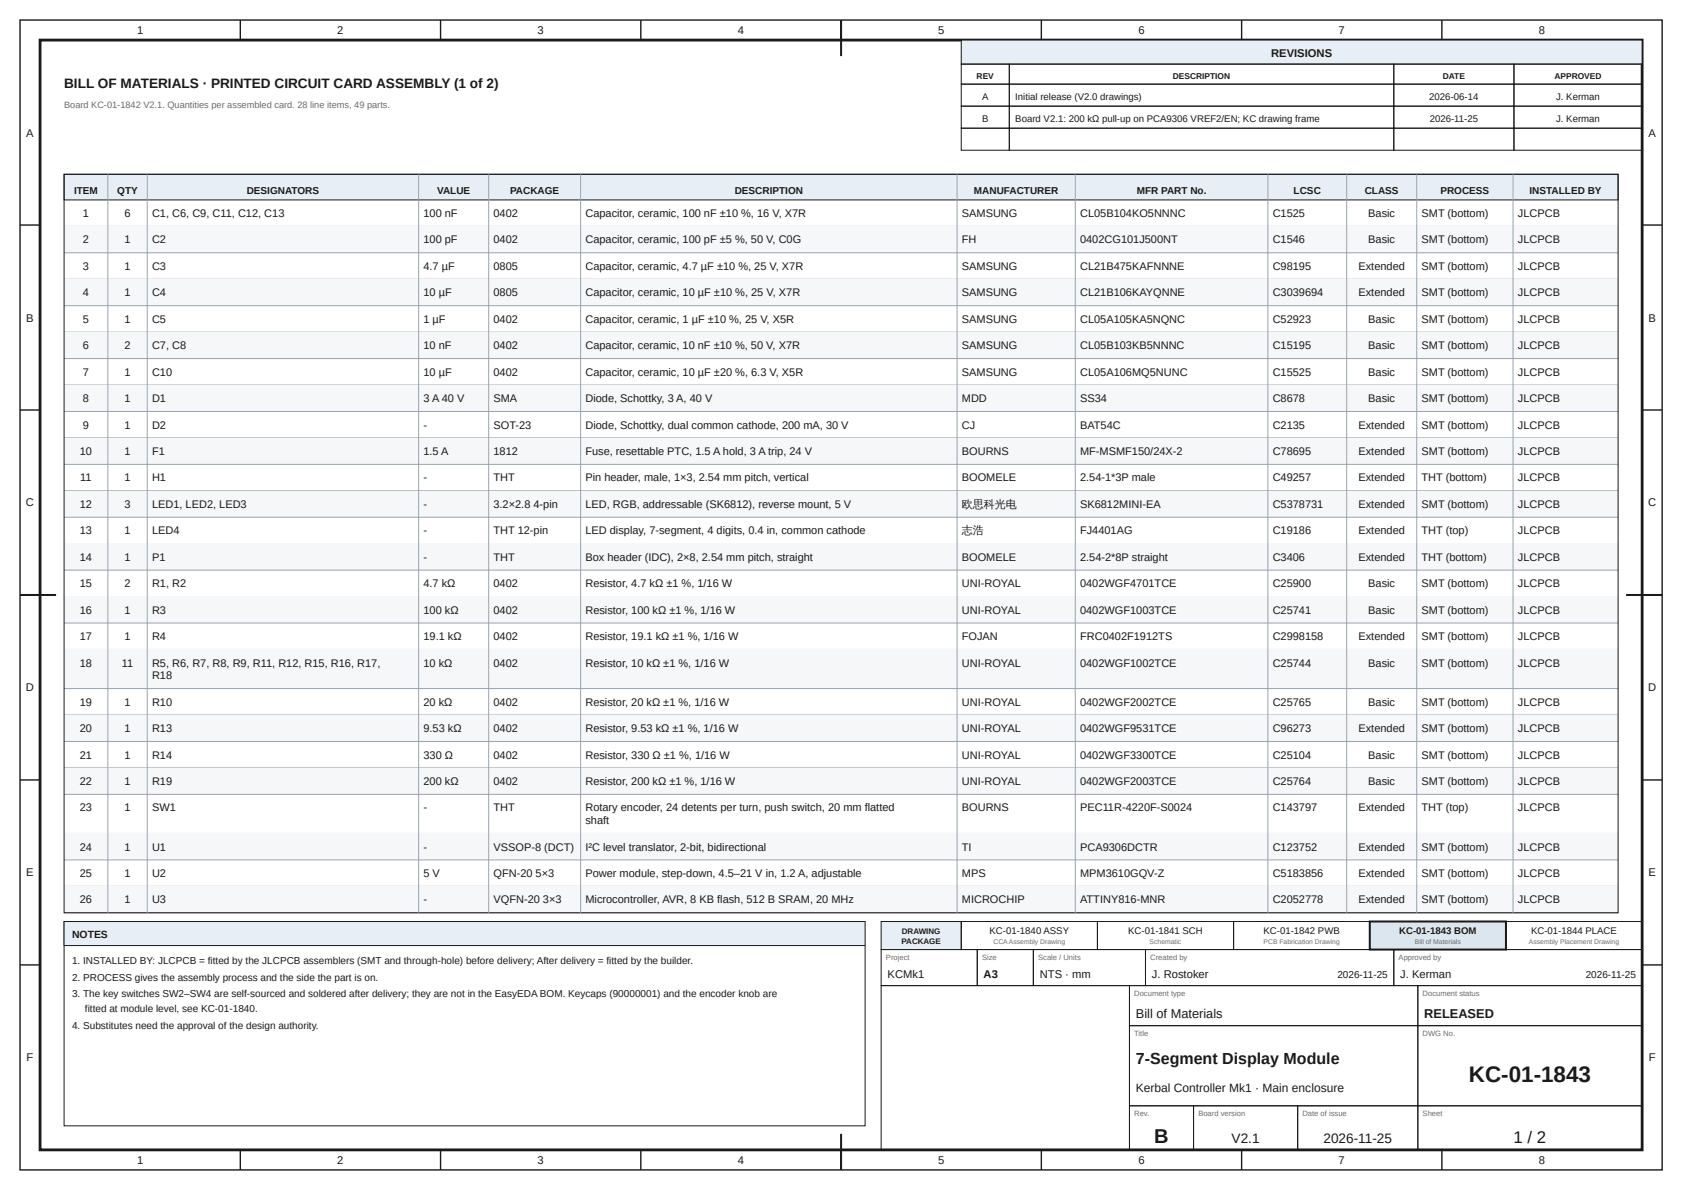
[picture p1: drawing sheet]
<svg xmlns="http://www.w3.org/2000/svg" width="420mm" height="297mm" viewBox="0 0 420 297" stroke-linecap="round" stroke-linejoin="round" font-family="sans-serif">
<defs><g id="words">
<text font-size="5.6" fill="#1a1a1a" x="366.7" y="270">KC-01-1843</text>
<text font-size="5" fill="#1a1a1a" x="288.2" y="285.2">B</text>
<text font-size="4.2" fill="#1a1a1a" x="377.9" y="285.2">1 / 2</text>
<text font-size="4" fill="#1a1a1a" x="283.6" y="265.5">7-Segment Display Module</text>
<g font-size="3.4" fill="#1a1a1a">
<text x="16" y="22">BILL OF MATERIALS · PRINTED CIRCUIT CARD ASSEMBLY (1 of 2)</text>
<text x="307.5" y="285.2">V2.1</text>
<text x="330.4" y="285.2">2026-11-25</text>
</g>
<g font-size="3.2" fill="#1a1a1a">
<text x="283.6" y="254.2">Bill of Materials</text>
<text x="355.6" y="254.2">RELEASED</text>
</g>
<text font-size="3" fill="#1a1a1a" x="283.6" y="272.5">Kerbal Controller Mk1 · Main enclosure</text>
<g font-size="2.8" fill="#1a1a1a">
<text x="34.2" y="8.6">1</text>
<text x="84.2" y="8.6">2</text>
<text x="134.2" y="8.6">3</text>
<text x="184.2" y="8.6">4</text>
<text x="234.2" y="8.6">5</text>
<text x="284.2" y="8.6">6</text>
<text x="334.2" y="8.6">7</text>
<text x="384.2" y="8.6">8</text>
<text x="317.4" y="14.3">REVISIONS</text>
<text x="6.6" y="34.1">A</text>
<text x="411.6" y="34.1">A</text>
<text x="6.6" y="80.2">B</text>
<text x="411.6" y="80.2">B</text>
<text x="6.5" y="126.4">C</text>
<text x="411.5" y="126.4">C</text>
<text x="6.5" y="172.6">D</text>
<text x="411.5" y="172.6">D</text>
<text x="6.6" y="218.7">E</text>
<text x="411.6" y="218.7">E</text>
<text x="221.6" y="244.2">KCMk1</text>
<text x="245.6" y="244.2">A3</text>
<text x="259.6" y="244.2">NTS · mm</text>
<text x="287.6" y="244.2">J. Rostoker</text>
<text x="349.6" y="244.2">J. Kerman</text>
<text x="6.6" y="264.9">F</text>
<text x="411.6" y="264.9">F</text>
<text x="34.2" y="290.6">1</text>
<text x="84.2" y="290.6">2</text>
<text x="134.2" y="290.6">3</text>
<text x="184.2" y="290.6">4</text>
<text x="234.2" y="290.6">5</text>
<text x="284.2" y="290.6">6</text>
<text x="334.2" y="290.6">7</text>
<text x="384.2" y="290.6">8</text>
</g>
<g font-size="2.7" fill="#1a1a1a">
<text x="20.7" y="54.2">1</text>
<text x="31.1" y="54.2">6</text>
<text x="38" y="54.2">C1, C6, C9, C11, C12, C13</text>
<text x="105.7" y="54.2">100 nF</text>
<text x="123.2" y="54.2">0402</text>
<text x="146.2" y="54.2">Capacitor, ceramic, 100 nF ±10 %, 16 V, X7R</text>
<text x="240.2" y="54.2">SAMSUNG</text>
<text x="269.7" y="54.2">CL05B104KO5NNNC</text>
<text x="317.8" y="54.2">C1525</text>
<text x="341.6" y="54.2">Basic</text>
<text x="354.9" y="54.2">SMT (bottom)</text>
<text x="379" y="54.2">JLCPCB</text>
<text x="20.7" y="60.8">2</text>
<text x="31.1" y="60.8">1</text>
<text x="38" y="60.8">C2</text>
<text x="105.7" y="60.8">100 pF</text>
<text x="123.2" y="60.8">0402</text>
<text x="146.2" y="60.8">Capacitor, ceramic, 100 pF ±5 %, 50 V, C0G</text>
<text x="240.2" y="60.8">FH</text>
<text x="269.7" y="60.8">0402CG101J500NT</text>
<text x="317.8" y="60.8">C1546</text>
<text x="341.6" y="60.8">Basic</text>
<text x="354.9" y="60.8">SMT (bottom)</text>
<text x="379" y="60.8">JLCPCB</text>
<text x="20.7" y="67.4">3</text>
<text x="31.1" y="67.4">1</text>
<text x="38" y="67.4">C3</text>
<text x="105.7" y="67.4">4.7 µF</text>
<text x="123.2" y="67.4">0805</text>
<text x="146.2" y="67.4">Capacitor, ceramic, 4.7 µF ±10 %, 25 V, X7R</text>
<text x="240.2" y="67.4">SAMSUNG</text>
<text x="269.7" y="67.4">CL21B475KAFNNNE</text>
<text x="317.8" y="67.4">C98195</text>
<text x="339.2" y="67.4">Extended</text>
<text x="354.9" y="67.4">SMT (bottom)</text>
<text x="379" y="67.4">JLCPCB</text>
<text x="20.7" y="74">4</text>
<text x="31.1" y="74">1</text>
<text x="38" y="74">C4</text>
<text x="105.7" y="74">10 µF</text>
<text x="123.2" y="74">0805</text>
<text x="146.2" y="74">Capacitor, ceramic, 10 µF ±10 %, 25 V, X7R</text>
<text x="240.2" y="74">SAMSUNG</text>
<text x="269.7" y="74">CL21B106KAYQNNE</text>
<text x="317.8" y="74">C3039694</text>
<text x="339.2" y="74">Extended</text>
<text x="354.9" y="74">SMT (bottom)</text>
<text x="379" y="74">JLCPCB</text>
<text x="20.7" y="80.6">5</text>
<text x="31.1" y="80.6">1</text>
<text x="38" y="80.6">C5</text>
<text x="105.7" y="80.6">1 µF</text>
<text x="123.2" y="80.6">0402</text>
<text x="146.2" y="80.6">Capacitor, ceramic, 1 µF ±10 %, 25 V, X5R</text>
<text x="240.2" y="80.6">SAMSUNG</text>
<text x="269.7" y="80.6">CL05A105KA5NQNC</text>
<text x="317.8" y="80.6">C52923</text>
<text x="341.6" y="80.6">Basic</text>
<text x="354.9" y="80.6">SMT (bottom)</text>
<text x="379" y="80.6">JLCPCB</text>
<text x="20.7" y="87.2">6</text>
<text x="31.1" y="87.2">2</text>
<text x="38" y="87.2">C7, C8</text>
<text x="105.7" y="87.2">10 nF</text>
<text x="123.2" y="87.2">0402</text>
<text x="146.2" y="87.2">Capacitor, ceramic, 10 nF ±10 %, 50 V, X7R</text>
<text x="240.2" y="87.2">SAMSUNG</text>
<text x="269.7" y="87.2">CL05B103KB5NNNC</text>
<text x="317.8" y="87.2">C15195</text>
<text x="341.6" y="87.2">Basic</text>
<text x="354.9" y="87.2">SMT (bottom)</text>
<text x="379" y="87.2">JLCPCB</text>
<text x="20.7" y="93.8">7</text>
<text x="31.1" y="93.8">1</text>
<text x="38" y="93.8">C10</text>
<text x="105.7" y="93.8">10 µF</text>
<text x="123.2" y="93.8">0402</text>
<text x="146.2" y="93.8">Capacitor, ceramic, 10 µF ±20 %, 6.3 V, X5R</text>
<text x="240.2" y="93.8">SAMSUNG</text>
<text x="269.7" y="93.8">CL05A106MQ5NUNC</text>
<text x="317.8" y="93.8">C15525</text>
<text x="341.6" y="93.8">Basic</text>
<text x="354.9" y="93.8">SMT (bottom)</text>
<text x="379" y="93.8">JLCPCB</text>
<text x="20.7" y="100.4">8</text>
<text x="31.1" y="100.4">1</text>
<text x="38" y="100.4">D1</text>
<text x="105.7" y="100.4">3 A 40 V</text>
<text x="123.2" y="100.4">SMA</text>
<text x="146.2" y="100.4">Diode, Schottky, 3 A, 40 V</text>
<text x="240.2" y="100.4">MDD</text>
<text x="269.7" y="100.4">SS34</text>
<text x="317.8" y="100.4">C8678</text>
<text x="341.6" y="100.4">Basic</text>
<text x="354.9" y="100.4">SMT (bottom)</text>
<text x="379" y="100.4">JLCPCB</text>
<text x="20.7" y="107">9</text>
<text x="31.1" y="107">1</text>
<text x="38" y="107">D2</text>
<text x="105.7" y="107">-</text>
<text x="123.2" y="107">SOT-23</text>
<text x="146.2" y="107">Diode, Schottky, dual common cathode, 200 mA, 30 V</text>
<text x="240.2" y="107">CJ</text>
<text x="269.7" y="107">BAT54C</text>
<text x="317.8" y="107">C2135</text>
<text x="339.2" y="107">Extended</text>
<text x="354.9" y="107">SMT (bottom)</text>
<text x="379" y="107">JLCPCB</text>
<text x="19.9" y="113.6">10</text>
<text x="31.1" y="113.6">1</text>
<text x="38" y="113.6">F1</text>
<text x="105.7" y="113.6">1.5 A</text>
<text x="123.2" y="113.6">1812</text>
<text x="146.2" y="113.6">Fuse, resettable PTC, 1.5 A hold, 3 A trip, 24 V</text>
<text x="240.2" y="113.6">BOURNS</text>
<text x="269.7" y="113.6">MF-MSMF150/24X-2</text>
<text x="317.8" y="113.6">C78695</text>
<text x="339.2" y="113.6">Extended</text>
<text x="354.9" y="113.6">SMT (bottom)</text>
<text x="379" y="113.6">JLCPCB</text>
<text x="20" y="120.2">11</text>
<text x="31.1" y="120.2">1</text>
<text x="38" y="120.2">H1</text>
<text x="105.7" y="120.2">-</text>
<text x="123.2" y="120.2">THT</text>
<text x="146.2" y="120.2">Pin header, male, 1×3, 2.54 mm pitch, vertical</text>
<text x="240.2" y="120.2">BOOMELE</text>
<text x="269.7" y="120.2">2.54-1*3P male</text>
<text x="317.8" y="120.2">C49257</text>
<text x="339.2" y="120.2">Extended</text>
<text x="354.9" y="120.2">THT (bottom)</text>
<text x="379" y="120.2">JLCPCB</text>
<text x="19.9" y="126.8">12</text>
<text x="31.1" y="126.8">3</text>
<text x="38" y="126.8">LED1, LED2, LED3</text>
<text x="105.7" y="126.8">-</text>
<text x="123.2" y="126.8">3.2×2.8</text>
<text x="133.2" y="126.8">4-pin</text>
<text x="146.2" y="126.8">LED, RGB, addressable (SK6812), reverse mount, 5 V</text>
<text x="240.2" y="126.8">欧思科光电</text>
<text x="269.7" y="126.8">SK6812MINI-EA</text>
<text x="317.8" y="126.8">C5378731</text>
<text x="339.2" y="126.8">Extended</text>
<text x="354.9" y="126.8">SMT (bottom)</text>
<text x="379" y="126.8">JLCPCB</text>
<text x="19.9" y="133.4">13</text>
<text x="31.1" y="133.4">1</text>
<text x="38" y="133.4">LED4</text>
<text x="105.7" y="133.4">-</text>
<text x="123.2" y="133.4">THT 12-pin</text>
<text x="146.2" y="133.4">LED display, 7-segment, 4 digits, 0.4 in, common cathode</text>
<text x="240.2" y="133.4">志浩</text>
<text x="269.7" y="133.4">FJ4401AG</text>
<text x="317.8" y="133.4">C19186</text>
<text x="339.2" y="133.4">Extended</text>
<text x="354.9" y="133.4">THT (top)</text>
<text x="379" y="133.4">JLCPCB</text>
<text x="19.9" y="140">14</text>
<text x="31.1" y="140">1</text>
<text x="38" y="140">P1</text>
<text x="105.7" y="140">-</text>
<text x="123.2" y="140">THT</text>
<text x="146.2" y="140">Box header (IDC), 2×8, 2.54 mm pitch, straight</text>
<text x="240.2" y="140">BOOMELE</text>
<text x="269.7" y="140">2.54-2*8P straight</text>
<text x="317.8" y="140">C3406</text>
<text x="339.2" y="140">Extended</text>
<text x="354.9" y="140">THT (bottom)</text>
<text x="379" y="140">JLCPCB</text>
<text x="19.9" y="146.6">15</text>
<text x="31.1" y="146.6">2</text>
<text x="38" y="146.6">R1, R2</text>
<text x="105.7" y="146.6">4.7 kΩ</text>
<text x="123.2" y="146.6">0402</text>
<text x="146.2" y="146.6">Resistor, 4.7 kΩ ±1 %, 1/16 W</text>
<text x="240.2" y="146.6">UNI-ROYAL</text>
<text x="269.7" y="146.6">0402WGF4701TCE</text>
<text x="317.8" y="146.6">C25900</text>
<text x="341.6" y="146.6">Basic</text>
<text x="354.9" y="146.6">SMT (bottom)</text>
<text x="379" y="146.6">JLCPCB</text>
<text x="19.9" y="153.2">16</text>
<text x="31.1" y="153.2">1</text>
<text x="38" y="153.2">R3</text>
<text x="105.7" y="153.2">100 kΩ</text>
<text x="123.2" y="153.2">0402</text>
<text x="146.2" y="153.2">Resistor, 100 kΩ ±1 %, 1/16 W</text>
<text x="240.2" y="153.2">UNI-ROYAL</text>
<text x="269.7" y="153.2">0402WGF1003TCE</text>
<text x="317.8" y="153.2">C25741</text>
<text x="341.6" y="153.2">Basic</text>
<text x="354.9" y="153.2">SMT (bottom)</text>
<text x="379" y="153.2">JLCPCB</text>
<text x="19.9" y="159.8">17</text>
<text x="31.1" y="159.8">1</text>
<text x="38" y="159.8">R4</text>
<text x="105.7" y="159.8">19.1 kΩ</text>
<text x="123.2" y="159.8">0402</text>
<text x="146.2" y="159.8">Resistor, 19.1 kΩ ±1 %, 1/16 W</text>
<text x="240.2" y="159.8">FOJAN</text>
<text x="269.7" y="159.8">FRC0402F1912TS</text>
<text x="317.8" y="159.8">C2998158</text>
<text x="339.2" y="159.8">Extended</text>
<text x="354.9" y="159.8">SMT (bottom)</text>
<text x="379" y="159.8">JLCPCB</text>
<text x="19.9" y="166.4">18</text>
<text x="30.4" y="166.4">11</text>
<text x="38" y="166.4">R5, R6, R7, R8, R9, R11, R12, R15, R16, R17,</text>
<text x="105.7" y="166.4">10 kΩ</text>
<text x="123.2" y="166.4">0402</text>
<text x="146.2" y="166.4">Resistor, 10 kΩ ±1 %, 1/16 W</text>
<text x="240.2" y="166.4">UNI-ROYAL</text>
<text x="269.7" y="166.4">0402WGF1002TCE</text>
<text x="317.8" y="166.4">C25744</text>
<text x="341.6" y="166.4">Basic</text>
<text x="354.9" y="166.4">SMT (bottom)</text>
<text x="379" y="166.4">JLCPCB</text>
<text x="38" y="169.5">R18</text>
<text x="19.9" y="176.1">19</text>
<text x="31.1" y="176.1">1</text>
<text x="38" y="176.1">R10</text>
<text x="105.7" y="176.1">20 kΩ</text>
<text x="123.2" y="176.1">0402</text>
<text x="146.2" y="176.1">Resistor, 20 kΩ ±1 %, 1/16 W</text>
<text x="240.2" y="176.1">UNI-ROYAL</text>
<text x="269.7" y="176.1">0402WGF2002TCE</text>
<text x="317.8" y="176.1">C25765</text>
<text x="341.6" y="176.1">Basic</text>
<text x="354.9" y="176.1">SMT (bottom)</text>
<text x="379" y="176.1">JLCPCB</text>
<text x="19.9" y="182.7">20</text>
<text x="31.1" y="182.7">1</text>
<text x="38" y="182.7">R13</text>
<text x="105.7" y="182.7">9.53 kΩ</text>
<text x="123.2" y="182.7">0402</text>
<text x="146.2" y="182.7">Resistor, 9.53 kΩ ±1 %, 1/16 W</text>
<text x="240.2" y="182.7">UNI-ROYAL</text>
<text x="269.7" y="182.7">0402WGF9531TCE</text>
<text x="317.8" y="182.7">C96273</text>
<text x="339.2" y="182.7">Extended</text>
<text x="354.9" y="182.7">SMT (bottom)</text>
<text x="379" y="182.7">JLCPCB</text>
<text x="19.9" y="189.3">21</text>
<text x="31.1" y="189.3">1</text>
<text x="38" y="189.3">R14</text>
<text x="105.7" y="189.3">330 Ω</text>
<text x="123.2" y="189.3">0402</text>
<text x="146.2" y="189.3">Resistor, 330 Ω ±1 %, 1/16 W</text>
<text x="240.2" y="189.3">UNI-ROYAL</text>
<text x="269.7" y="189.3">0402WGF3300TCE</text>
<text x="317.8" y="189.3">C25104</text>
<text x="341.6" y="189.3">Basic</text>
<text x="354.9" y="189.3">SMT (bottom)</text>
<text x="379" y="189.3">JLCPCB</text>
<text x="19.9" y="195.9">22</text>
<text x="31.1" y="195.9">1</text>
<text x="38" y="195.9">R19</text>
<text x="105.7" y="195.9">200 kΩ</text>
<text x="123.2" y="195.9">0402</text>
<text x="146.2" y="195.9">Resistor, 200 kΩ ±1 %, 1/16 W</text>
<text x="240.2" y="195.9">UNI-ROYAL</text>
<text x="269.7" y="195.9">0402WGF2003TCE</text>
<text x="317.8" y="195.9">C25764</text>
<text x="341.6" y="195.9">Basic</text>
<text x="354.9" y="195.9">SMT (bottom)</text>
<text x="379" y="195.9">JLCPCB</text>
<text x="19.9" y="202.5">23</text>
<text x="31.1" y="202.5">1</text>
<text x="38" y="202.5">SW1</text>
<text x="105.7" y="202.5">-</text>
<text x="123.2" y="202.5">THT</text>
<text x="146.2" y="202.5">Rotary encoder, 24 detents per turn, push switch, 20 mm flatted</text>
<text x="240.2" y="202.5">BOURNS</text>
<text x="269.7" y="202.5">PEC11R-4220F-S0024</text>
<text x="317.8" y="202.5">C143797</text>
<text x="339.2" y="202.5">Extended</text>
<text x="354.9" y="202.5">THT (top)</text>
<text x="379" y="202.5">JLCPCB</text>
<text x="146.2" y="205.7">shaft</text>
<text x="19.9" y="212.3">24</text>
<text x="31.1" y="212.3">1</text>
<text x="38" y="212.3">U1</text>
<text x="105.7" y="212.3">-</text>
<text x="123.2" y="212.3">VSSOP-8 (DCT)</text>
<text x="146.2" y="212.3">I²C level translator, 2-bit, bidirectional</text>
<text x="240.2" y="212.3">TI</text>
<text x="269.7" y="212.3">PCA9306DCTR</text>
<text x="317.8" y="212.3">C123752</text>
<text x="339.2" y="212.3">Extended</text>
<text x="354.9" y="212.3">SMT (bottom)</text>
<text x="379" y="212.3">JLCPCB</text>
<text x="19.9" y="218.9">25</text>
<text x="31.1" y="218.9">1</text>
<text x="38" y="218.9">U2</text>
<text x="105.7" y="218.9">5 V</text>
<text x="123.2" y="218.9">QFN-20</text>
<text x="133.7" y="218.9">5×3</text>
<text x="146.2" y="218.9">Power module, step-down, 4.5–21 V in, 1.2 A, adjustable</text>
<text x="240.2" y="218.9">MPS</text>
<text x="269.7" y="218.9">MPM3610GQV-Z</text>
<text x="317.8" y="218.9">C5183856</text>
<text x="339.2" y="218.9">Extended</text>
<text x="354.9" y="218.9">SMT (bottom)</text>
<text x="379" y="218.9">JLCPCB</text>
<text x="19.9" y="225.5">26</text>
<text x="31.1" y="225.5">1</text>
<text x="38" y="225.5">U3</text>
<text x="105.7" y="225.5">-</text>
<text x="123.2" y="225.5">VQFN-20</text>
<text x="135.6" y="225.5">3×3</text>
<text x="146.2" y="225.5">Microcontroller, AVR, 8 KB flash, 512 B SRAM, 20 MHz</text>
<text x="240.2" y="225.5">MICROCHIP</text>
<text x="269.7" y="225.5">ATTINY816-MNR</text>
<text x="317.8" y="225.5">C2052778</text>
<text x="339.2" y="225.5">Extended</text>
<text x="354.9" y="225.5">SMT (bottom)</text>
<text x="379" y="225.5">JLCPCB</text>
</g>
<text font-size="2.6" fill="#1a1a1a" x="18" y="234.2">NOTES</text>
<g font-size="2.5" fill="#1a1a1a">
<text x="18.5" y="48.3">ITEM</text>
<text x="29.3" y="48.3">QTY</text>
<text x="61.6" y="48.3">DESIGNATORS</text>
<text x="109.1" y="48.3">VALUE</text>
<text x="127.3" y="48.3">PACKAGE</text>
<text x="183.4" y="48.3">DESCRIPTION</text>
<text x="243.2" y="48.3">MANUFACTURER</text>
<text x="283.8" y="48.3">MFR PART No.</text>
<text x="323" y="48.3">LCSC</text>
<text x="340.7" y="48.3">CLASS</text>
<text x="359.6" y="48.3">PROCESS</text>
<text x="381.9" y="48.3">INSTALLED BY</text>
<text x="18" y="240.5">1. INSTALLED BY: JLCPCB = fitted by the JLCPCB assemblers (SMT and through-hole) before delivery; After delivery = fitted by the builder.</text>
<text x="18" y="244.7">2. PROCESS gives the assembly process and the side the part is on.</text>
<text x="333.9" y="244.2">2026-11-25</text>
<text x="395.9" y="244.2">2026-11-25</text>
<text x="18" y="248.9">3. The key switches SW2–SW4 are self-sourced and soldered after delivery; they are not in the EasyEDA BOM. Keycaps (90000001) and the encoder knob are</text>
<text x="18" y="256.8">4. Substitutes need the approval of the design authority.</text>
<text x="21.2" y="252.6">fitted at module level, see KC-01-1840.</text>
</g>
<g font-size="2.4" fill="#1a1a1a">
<text x="245.2" y="24.9">A</text>
<text x="253.5" y="24.9">Initial release (V2.0 drawings)</text>
<text x="356.9" y="24.9">2026-06-14</text>
<text x="388.5" y="24.9">J. Kerman</text>
<text x="245.2" y="30.4">B</text>
<text x="253.5" y="30.4">Board V2.1: 200 kΩ pull-up on PCA9306 VREF2/EN; KC drawing frame</text>
<text x="357" y="30.4">2026-11-25</text>
<text x="388.5" y="30.4">J. Kerman</text>
<text x="247.1" y="233">KC-01-1840 ASSY</text>
<text x="281.7" y="233">KC-01-1841 SCH</text>
<text x="315.5" y="233">KC-01-1842 PWB</text>
<text x="349.3" y="233">KC-01-1843 BOM</text>
<text x="382.3" y="233">KC-01-1844 PLACE</text>
</g>
<text font-size="2.3" fill="#6b6b6b" x="16" y="27">Board KC-01-1842 V2.1. Quantities per assembled card. 28 line items, 49 parts.</text>
<g font-size="2.1" fill="#1a1a1a">
<text x="243.8" y="19.6">REV</text>
<text x="292.8" y="19.6">DESCRIPTION</text>
<text x="360.2" y="19.6">DATE</text>
<text x="388.1" y="19.6">APPROVED</text>
</g>
<g font-size="2" fill="#1a1a1a">
<text x="225.2" y="233">DRAWING</text>
<text x="225.1" y="235.6">PACKAGE</text>
</g>
<g font-size="1.9" fill="#6b6b6b">
<text x="221.2" y="239.6">Project</text>
<text x="245.2" y="239.6">Size</text>
<text x="259.2" y="239.6">Scale / Units</text>
<text x="287.2" y="239.6">Created by</text>
<text x="349.2" y="239.6">Approved by</text>
<text x="283.2" y="248.6">Document type</text>
<text x="355.2" y="248.6">Document status</text>
<text x="283.2" y="258.6">Title</text>
<text x="355.2" y="258.6">DWG No.</text>
<text x="283.2" y="278.6">Rev.</text>
<text x="299.2" y="278.6">Board version</text>
<text x="325.2" y="278.6">Date of issue</text>
<text x="355.2" y="278.6">Sheet</text>
</g>
<g font-size="1.7" fill="#6b6b6b">
<text x="248" y="235.7">CCAAssembly Drawing</text>
<text x="287" y="235.7">Schematic</text>
<text x="315.5" y="235.7">PCB Fabrication Drawing</text>
<text x="353.2" y="235.7">Bill of Materials</text>
<text x="381.7" y="235.7">Assembly Placement Drawing</text>
</g>
</g></defs>
<g fill="none" stroke="#1a1a1a" stroke-width=".35">
<path d="M5 5h410v287h-410zM60 5v5M110 5v5M160 5v5M210 5v5M260 5v5M310 5v5M360 5v5M5 56.2h5M410 56.2h5M5 102.3h5M410 102.3h5"/>
<path d="M5 148.5h5M410 148.5h5M5 194.7h5M410 194.7h5M5 240.8h5M410 240.8h5M60 287v5M110 287v5M160 287v5M210 287v5M260 287v5M310 287v5"/>
<path d="M360 287v5"/>
</g>
<path d="M10 10h400v277h-400z" fill="none" stroke="#1a1a1a" stroke-width=".7" stroke-linecap="butt"/>
<path d="M210 5v9M5 148.5h9M406 148.5h9M210 283v9" fill="none" stroke="#1a1a1a" stroke-width=".5"/>
<path d="M240 10h170v6h-170z" fill="#e8eef5"/>
<g fill="none" stroke="#1a1a1a" stroke-width=".25">
<path d="M240 10h170v6h-170zM240 16h12v5h-12zM252 16h96v5h-96zM348 16h30v5h-30zM378 16h32v5h-32zM240 21h12v5.5h-12zM240 26.5h12v5.5h-12zM240 32h12v5.5h-12zM252 21h96v5.5h-96zM252 26.5h96v5.5h-96zM252 32h96v5.5h-96zM348 21h30v5.5h-30z"/>
<path d="M348 26.5h30v5.5h-30zM348 32h30v5.5h-30zM378 21h32v5.5h-32zM378 26.5h32v5.5h-32zM378 32h32v5.5h-32zM220 237h24v9h-24zM244 237h14v9h-14zM258 237h28v9h-28zM286 237h62v9h-62zM348 237h62v9h-62zM220 246h62v41h-62zM282 246h72v10h-72z"/>
<path d="M282 256h72v20h-72zM354 246h56v10h-56zM354 256h56v20h-56zM282 276h16v11h-16zM298 276h26v11h-26zM324 276h30v11h-30zM354 276h56v11h-56z"/>
</g>
<path d="M220 230h20v7h-20z" fill="#e8eef5"/>
<path d="M220 230h20v7h-20zM240 230h34v7h-34zM274 230h34v7h-34zM308 230h34v7h-34z" fill="none" stroke="#1a1a1a" stroke-width=".25"/>
<path d="M342 230h34v7h-34z" fill="#d9e6f2"/>
<path d="M342 230h34v7h-34z" fill="none" stroke="#1a1a1a" stroke-width=".5"/>
<path d="M376 230h34v7h-34z" fill="none" stroke="#1a1a1a" stroke-width=".25"/>
<path d="M16 43.5h388v6.4h-388z" fill="#e8eef5"/>
<path d="M16 43.5h388v6.4h-388z" fill="none" stroke="#1a1a1a" stroke-width=".25"/>
<path d="M16 56.5h388" fill="none" stroke="#9aa3ad" stroke-width=".25"/>
<path d="M16 56.5h388v6.6h-388z" fill="#f5f7f9"/>
<path d="M16 63.1h388M16 69.7h388" fill="none" stroke="#9aa3ad" stroke-width=".25"/>
<path d="M16 69.7h388v6.6h-388z" fill="#f5f7f9"/>
<path d="M16 76.3h388M16 82.9h388" fill="none" stroke="#9aa3ad" stroke-width=".25"/>
<path d="M16 82.9h388v6.6h-388z" fill="#f5f7f9"/>
<path d="M16 89.5h388M16 96.1h388" fill="none" stroke="#9aa3ad" stroke-width=".25"/>
<path d="M16 96.1h388v6.6h-388z" fill="#f5f7f9"/>
<path d="M16 102.7h388M16 109.3h388" fill="none" stroke="#9aa3ad" stroke-width=".25"/>
<path d="M16 109.3h388v6.6h-388z" fill="#f5f7f9"/>
<path d="M16 115.9h388M16 122.5h388" fill="none" stroke="#9aa3ad" stroke-width=".25"/>
<path d="M16 122.5h388v6.6h-388z" fill="#f5f7f9"/>
<path d="M16 129.1h388M16 135.7h388" fill="none" stroke="#9aa3ad" stroke-width=".25"/>
<path d="M16 135.7h388v6.6h-388z" fill="#f5f7f9"/>
<path d="M16 142.3h388M16 148.9h388" fill="none" stroke="#9aa3ad" stroke-width=".25"/>
<path d="M16 148.9h388v6.6h-388z" fill="#f5f7f9"/>
<path d="M16 155.5h388M16 162.1h388" fill="none" stroke="#9aa3ad" stroke-width=".25"/>
<path d="M16 162.1h388v9.8h-388z" fill="#f5f7f9"/>
<path d="M16 171.9h388M16 178.5h388" fill="none" stroke="#9aa3ad" stroke-width=".25"/>
<path d="M16 178.5h388v6.6h-388z" fill="#f5f7f9"/>
<path d="M16 185.1h388M16 191.7h388" fill="none" stroke="#9aa3ad" stroke-width=".25"/>
<path d="M16 191.7h388v6.6h-388z" fill="#f5f7f9"/>
<path d="M16 198.3h388M16 208h388" fill="none" stroke="#9aa3ad" stroke-width=".25"/>
<path d="M16 208h388v6.6h-388z" fill="#f5f7f9"/>
<path d="M16 214.6h388M16 221.2h388" fill="none" stroke="#9aa3ad" stroke-width=".25"/>
<path d="M16 221.2h388v6.6h-388z" fill="#f5f7f9"/>
<path d="M26.9 43.5v184.3M36.8 43.5v184.3M104.5 43.5v184.3M122 43.5v184.3M145 43.5v184.3M239 43.5v184.3M268.5 43.5v184.3M316.6 43.5v184.3M336.2 43.5v184.3M353.7 43.5v184.3M377.8 43.5v184.3M16 227.8h388" fill="none" stroke="#9aa3ad" stroke-width=".25"/>
<path d="M16 43.5h388v184.3h-388zM16 230h200v51h-200z" fill="none" stroke="#1a1a1a" stroke-width=".25"/>
<path d="M16 230h200v6h-200z" fill="#e8eef5"/>
<path d="M16 230h200v6h-200z" fill="none" stroke="#1a1a1a" stroke-width=".25"/>
<use href="#words"/>
</svg>
